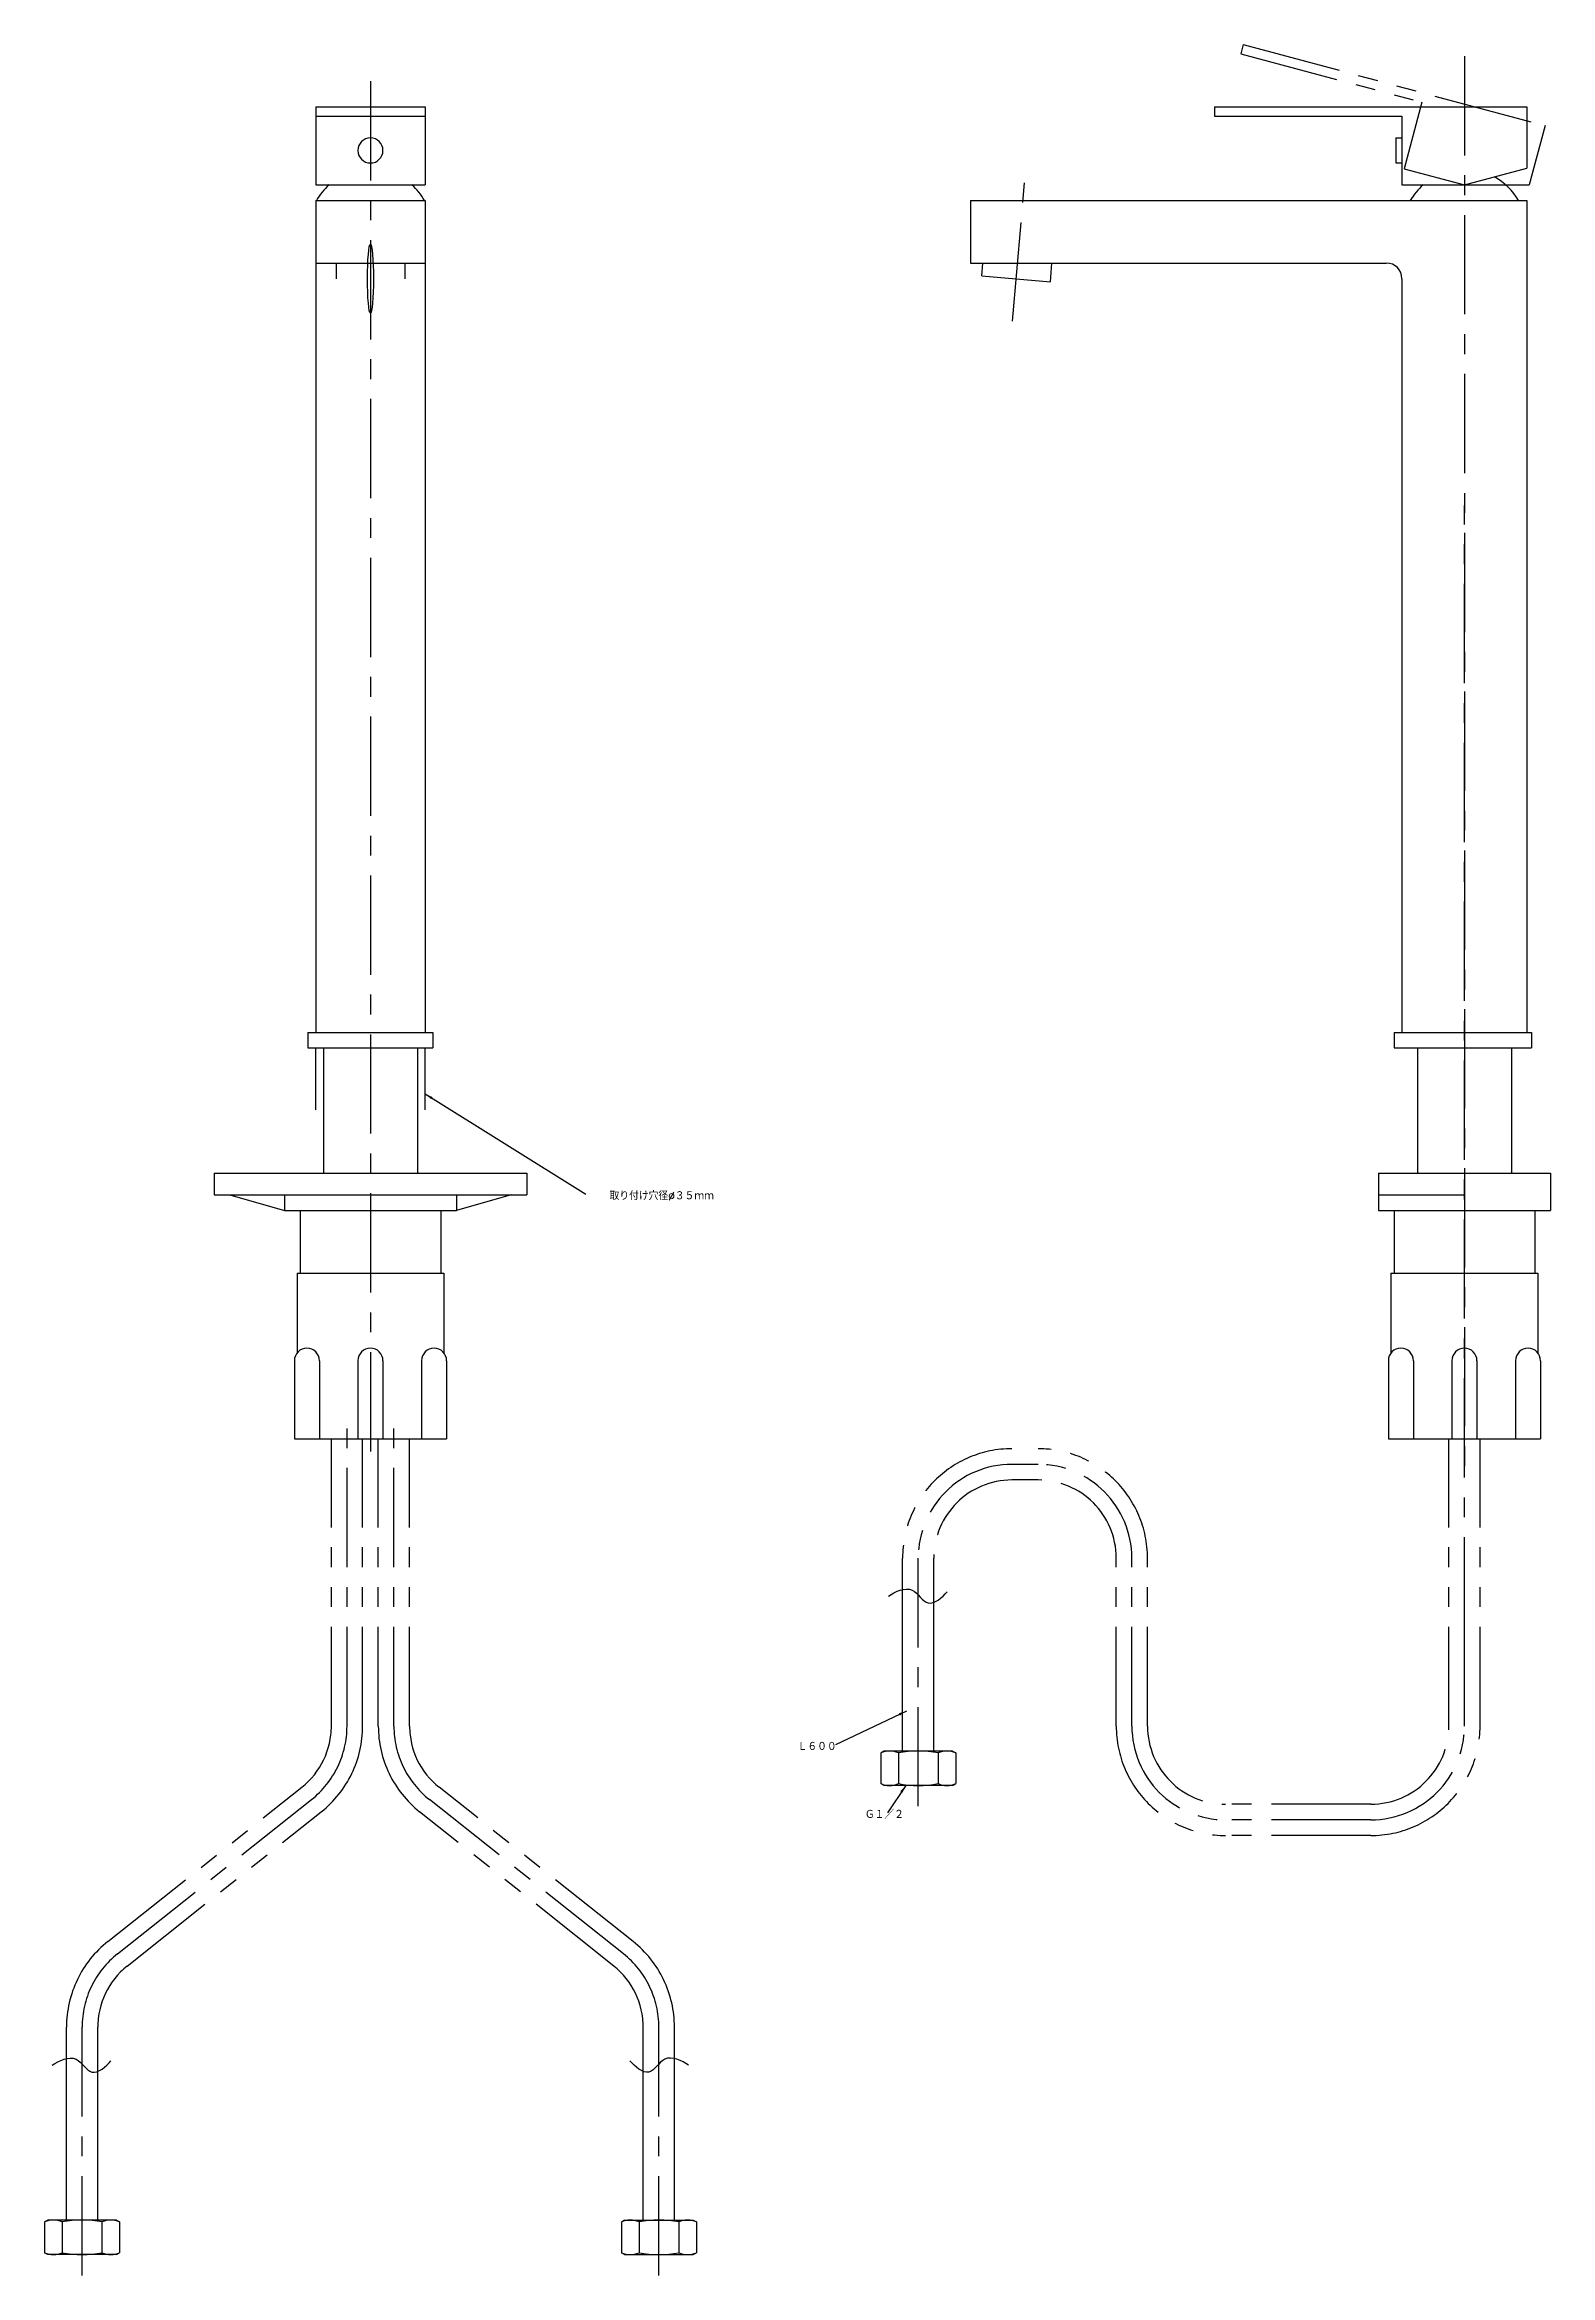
# Model space of a CAD drawing. Header units: millimetres. Extents: x -454 to 28, y -393 to 655.
# Drawn here: x -454 to 28, y -393 to 321 of the extents above; entities that cross this region are included whole.
import ezdxf

# ---------------------------------------------------------------- set-up
doc = ezdxf.new("R2010")
doc.units = ezdxf.units.MM
doc.linetypes.add('CENTER', pattern=[50.8, 31.75, -6.35, 6.35, -6.35])
doc.linetypes.add('PHANTOM', pattern=[63.5, 31.75, -6.35, 6.35, -6.35, 6.35, -6.35])
doc.styles.get("Standard").update_dxf_attribs({"font": 'txt.shx', "bigfont": 'bigfont.shx'})
doc.dimstyles.new('ISO-25', dxfattribs={"dimtxt": 2.5, "dimasz": 2.5, "dimexe": 1.25, "dimexo": 0.625, "dimtad": 1, "dimtxsty": 'Standard', "dimcen": 2.5, "dimadec": 0, "dimazin": 0, "dimtfac": 1, "dimtmove": 0, "dimatfit": 3, "dimfxl": 0, "dimarcsym": 0})

msp = doc.modelspace()

# ---------------------------------------------------------------- linework, layer by layer
at = {"color": 7, "linetype": 'PHANTOM'}
for p, q in [((-70.80359, 320.853669), (-71.580047, 317.955892)), ((-71.580047, 317.955892), (-13.624498, 302.426749)), ((-70.80359, 320.853669), (25.788993, 294.971765)), ((-13.624498, 302.426749), (-19.318517, 281.176381)), ((25.788993, 294.971765), (20.705524, 276)), ((-19.318517, 281.176381), (0, 276)), ((0, 276), (20.705524, 276)), ((-367.5, -19.738728), (-367.5, 0)), ((-332.5, -19.738728), (-332.5, 0)), ((-362.5, -216.831007), (-362.5, -125)), ((-352.5, -216.831007), (-352.5, -125)), ((-347.5, -216.831007), (-347.5, -125)), ((-337.5, -216.831007), (-337.5, -125)), ((-5, -216.831007), (-5, -125)), ((5, -216.831007), (5, -125)), ((-136.406857, -138.146094), (-144.762152, -138.146094)), ((-179.762152, -173.16653), (-179.762152, -163.146094)), ((-169.762152, -177.278557), (-169.762152, -163.146094)), ((-111.406857, -216.831007), (-111.406857, -163.146094)), ((-101.406857, -216.831007), (-101.406857, -163.146094)), ((-434.037098, -285.744421), (-371.946467, -236.40363)), ((-265.962902, -285.744421), (-328.053533, -236.40363)), ((-30, -241.831007), (-76.406857, -241.831007)), ((-427.815685, -293.57347), (-365.725053, -244.23268)), ((-272.184315, -293.57347), (-334.274947, -244.23268)), ((-30, -251.831007), (-76.406857, -251.831007)), ((-447.262152, -323.16653), (-447.262152, -313.146094)), ((-437.262152, -327.278557), (-437.262152, -313.146094)), ((-262.737848, -327.278557), (-262.737848, -313.146094)), ((-252.737848, -323.16653), (-252.737848, -313.146094))]:
    msp.add_line(p, q, dxfattribs=at)
at = {"color": 7, "linetype": 'CENTER'}
for p, q in [((0, 317.160062), (0, -134.139104)), ((-350, 309.152471), (-350, -130.814844)), ((-144.628948, 232.38104), (-140.451642, 280.127867)), ((0, -188.157929), (0, 173.507415)), ((-357.5, -216.831007), (-357.5, -121.706791)), ((-342.5, -216.831007), (-342.5, -121.706791)), ((-136.406857, -133.146094), (-144.762152, -133.146094)), ((-174.762152, -242.501718), (-174.762152, -163.146094)), ((-106.406857, -216.831007), (-106.406857, -163.146094)), ((0, -216.831007), (0, -163.146094)), ((-430.926392, -289.658945), (-368.83576, -240.318155)), ((-269.073608, -289.658945), (-331.16424, -240.318155)), ((-30, -246.831007), (-76.406857, -246.831007)), ((-442.262152, -392.501718), (-442.262152, -313.146094)), ((-257.737848, -392.501718), (-257.737848, -313.146094))]:
    msp.add_line(p, q, dxfattribs=at)
at = {"color": 7, "linetype": 'Continuous'}
for p, q in [((-367.5, 301), (-332.5, 301)), ((-367.5, 301), (-367.5, 276)), ((-332.5, 301), (-332.5, 276)), ((-80, 301), (20, 301)), ((-80, 301), (-80, 298)), ((20, 301), (20, 281.358984)), ((-367.5, 298), (-332.5, 298)), ((-80, 298), (-20, 298)), ((-20, 298), (-20, 276)), ((-22, 291), (-22, 283)), ((-22, 291), (-20, 291)), ((-22, 283), (-20, 283)), ((0, 276), (20, 281.358984)), ((-367.5, 276), (-332.5, 276)), ((-20, 276), (0, 276)), ((-367.5, 271), (-367.5, 5)), ((-367.5, 271), (-332.5, 271)), ((-332.5, 271), (-332.5, 5)), ((-158, 271), (20, 271)), ((-158, 271), (-158, 251)), ((20, 271), (20, 5)), ((-367.5, 251), (-332.5, 251)), ((-361, 251), (-361, 246)), ((-339, 251), (-339, 246)), ((-158, 251), (-25, 251)), ((-154.395585, 246.958713), (-154.042018, 251)), ((-132.479302, 245.041287), (-131.957982, 251)), ((-154.395585, 246.958713), (-132.479302, 245.041287)), ((-20, 246), (-20, 5)), ((-370, 5), (-330, 5)), ((-370, 5), (-370, 0)), ((-370, 0), (-330, 0)), ((-365, 0), (-365, -40)), ((-335, 0), (-335, -40)), ((-330, 5), (-330, 0)), ((-22.5, 5), (21.5, 5)), ((-22.5, 5), (-22.5, 0)), ((-22.5, 0), (21.5, 0)), ((-15, 0), (-15, -40)), ((15, 0), (15, -40)), ((21.5, 5), (21.5, 0)), ((-400, -40), (-300, -40)), ((-400, -40), (-400, -47)), ((-300, -40), (-300, -47)), ((-27.5, -40), (27.5, -40)), ((-27.5, -40), (-27.5, -52)), ((27.5, -40), (27.5, -52)), ((-400, -47), (-300, -47)), ((-395, -47), (-377.5, -52)), ((-377.5, -47), (-377.5, -52)), ((-322.5, -47), (-322.5, -52)), ((-305, -47), (-322.5, -52)), ((-27.5, -47), (0, -47)), ((-377.5, -52), (-322.5, -52)), ((-372.5, -52), (-372.5, -72)), ((-327.5, -52), (-327.5, -72)), ((-27.5, -52), (27.5, -52)), ((-22.5, -52), (-22.5, -72)), ((22.5, -52), (22.5, -72)), ((-373.5, -72), (-373.5, -97.532702)), ((-373.5, -72), (-326.5, -72)), ((-326.5, -72), (-326.5, -97.532702)), ((-23.5, -72), (23.5, -72)), ((-23.5, -72), (-23.5, -97.532702)), ((23.5, -72), (23.5, -97.532702)), ((-374.351597, -100), (-374.351597, -125)), ((-366.351597, -100), (-366.351597, -125)), ((-354, -100), (-354, -125)), ((-346, -100), (-346, -125)), ((-333.648403, -100), (-333.648403, -125)), ((-325.648403, -100), (-325.648403, -125)), ((-24.351597, -100), (-24.351597, -125)), ((-16.351597, -100), (-16.351597, -125)), ((-4, -100), (-4, -125)), ((4, -100), (4, -125)), ((16.351597, -100), (16.351597, -125)), ((24.351597, -100), (24.351597, -125)), ((-374.351597, -125), (-325.648403, -125)), ((-24.351597, -125), (24.351597, -125)), ((-179.762152, -224.831007), (-179.762152, -173.16653)), ((-169.762152, -224.831007), (-169.762152, -177.278557)), ((-185.762152, -224.831007), (-186.762152, -225.408357)), ((-186.762152, -225.408357), (-186.762152, -235.253656)), ((-163.762152, -224.831007), (-185.762152, -224.831007)), ((-181.113005, -225.408357), (-181.113005, -235.253656)), ((-168.411299, -225.408357), (-168.411299, -235.253656)), ((-163.762152, -224.831007), (-162.762152, -225.408357)), ((-162.762152, -225.408357), (-162.762152, -235.253656)), ((-185.762152, -235.831007), (-186.762152, -235.253656)), ((-163.762152, -235.831007), (-162.762152, -235.253656)), ((-163.762152, -235.831007), (-185.762152, -235.831007)), ((-447.262152, -374.831007), (-447.262152, -323.16653)), ((-437.262152, -374.831007), (-437.262152, -327.278557)), ((-262.737848, -374.831007), (-262.737848, -327.278557)), ((-252.737848, -374.831007), (-252.737848, -323.16653)), ((-453.262152, -374.831007), (-454.262152, -375.408357)), ((-454.262152, -375.408357), (-454.262152, -385.253656)), ((-431.262152, -374.831007), (-453.262152, -374.831007)), ((-448.613005, -375.408357), (-448.613005, -385.253656)), ((-435.911299, -375.408357), (-435.911299, -385.253656)), ((-431.262152, -374.831007), (-430.262152, -375.408357)), ((-430.262152, -375.408357), (-430.262152, -385.253656)), ((-268.737848, -374.831007), (-269.737848, -375.408357)), ((-269.737848, -375.408357), (-269.737848, -385.253656)), ((-268.737848, -374.831007), (-246.737848, -374.831007)), ((-264.088701, -375.408357), (-264.088701, -385.253656)), ((-251.386995, -375.408357), (-251.386995, -385.253656)), ((-246.737848, -374.831007), (-245.737848, -375.408357)), ((-245.737848, -375.408357), (-245.737848, -385.253656)), ((-453.262152, -385.831007), (-454.262152, -385.253656)), ((-431.262152, -385.831007), (-453.262152, -385.831007)), ((-431.262152, -385.831007), (-430.262152, -385.253656)), ((-268.737848, -385.831007), (-269.737848, -385.253656)), ((-268.737848, -385.831007), (-246.737848, -385.831007)), ((-246.737848, -385.831007), (-245.737848, -385.253656))]:
    msp.add_line(p, q, dxfattribs=at)
for centre, radius, start, end in [((-350, 287), 4, 0, 359.99999), ((0, 261), 20, 29.999999, 61.422644), ((-350, 261), 20, 131.409618, 149.999996), ((-350, 261), 20, 29.999999, 48.590377), ((0, 261), 20, 131.409618, 149.999996), ((-25, 246), 5, 0, 89.999997), ((-370.351597, -100), 4, 0, 179.999995), ((-350, -100), 4, 0, 179.999995), ((-329.648403, -100), 4, 0, 179.999995), ((-20.351597, -100), 4, 0, 179.999995), ((0, -100), 4, 0, 179.999995), ((20.351597, -100), 4, 0, 179.999995), ((-183.937578, -232.029019), 7.198012, 66.895446, 113.104549), ((-174.762152, -260.049373), 35.218366, 79.61114, 100.388855), ((-165.586725, -232.029019), 7.198012, 66.895446, 113.104549), ((-183.937578, -228.632994), 7.198012, -113.104549, -66.895446), ((-174.762152, -200.61264), 35.218366, -100.388855, -79.61114), ((-165.586725, -228.632994), 7.198012, -113.104549, -66.895446), ((-451.437578, -382.029019), 7.198012, 66.895446, 113.104549), ((-442.262152, -410.049373), 35.218366, 79.61114, 100.388855), ((-433.086725, -382.029019), 7.198012, 66.895446, 113.104549), ((-266.913275, -382.029019), 7.198012, 66.895446, 113.104549), ((-257.737848, -410.049373), 35.218366, 79.61114, 100.388855), ((-248.562422, -382.029019), 7.198012, 66.895446, 113.104549), ((-451.437578, -378.632994), 7.198012, -113.104549, -66.895446), ((-442.262152, -350.61264), 35.218366, -100.388855, -79.61114), ((-433.086725, -378.632994), 7.198012, -113.104549, -66.895446), ((-266.913275, -378.632994), 7.198012, -113.104549, -66.895446), ((-257.737848, -350.61264), 35.218366, -100.388855, -79.61114), ((-248.562422, -378.632994), 7.198012, -113.104549, -66.895446)]:
    msp.add_arc(centre, radius, start, end, dxfattribs=at)
at = {"color": 7, "linetype": 'PHANTOM'}
for centre, radius, start, end in [((-144.762152, -163.146094), 35, 89.999997, 179.999995), ((-136.406857, -163.146094), 35, 0, 89.999997), ((-144.762152, -163.146094), 25, 89.999997, 179.999995), ((-136.406857, -163.146094), 25, 0, 89.999997), ((-387.5, -216.831007), 25, -51.527327, 0), ((-387.5, -216.831007), 35, -51.527326, 0), ((-312.5, -216.831007), 35, -179.999995, -128.472669), ((-312.5, -216.831007), 25, -179.999995, -128.472668), ((-76.406857, -216.831007), 35, -179.999995, -89.999997), ((-76.406857, -216.831007), 25, -179.999995, -89.999997), ((-30, -216.831007), 25, -89.999997, 0), ((-30, -216.831007), 35, -89.999997, 0), ((-412.262152, -313.146094), 35, 128.472672, 179.999995), ((-287.737848, -313.146094), 35, 0, 51.527323), ((-412.262152, -313.146094), 25, 128.472672, 179.999995), ((-287.737848, -313.146094), 25, 0, 51.527323)]:
    msp.add_arc(centre, radius, start, end, dxfattribs=at)
at = {"color": 7, "linetype": 'CENTER'}
for centre, start, end in [((-144.762152, -163.146094), 89.999997, 179.999995), ((-136.406857, -163.146094), 0, 89.999997), ((-387.5, -216.831007), -51.527323, 0), ((-312.5, -216.831007), -179.999995, -128.472672), ((-76.406857, -216.831007), -179.999995, -89.999997), ((-30, -216.831007), -89.999997, 0), ((-412.262152, -313.146094), 128.472672, 179.999995), ((-287.737848, -313.146094), 0, 51.527323)]:
    msp.add_arc(centre, 30, start, end, dxfattribs=at)
at = {"color": 7, "linetype": 'Continuous'}
msp.add_ellipse((-350, 246), major_axis=(0, -11), ratio=0.087156, start_param=0, end_param=6.283185, dxfattribs=at)
for points, start_tangent, end_tangent in [([(-184.292401, -175.280366), (-176.682383, -173.383907), (-171.598627, -177.479154), (-165.526363, -173.878161)], (0.832209, 0.554462), (0.633896, 0.773418)), ([(-451.792401, -325.280366), (-444.182383, -323.383907), (-439.098627, -327.479154), (-433.026363, -323.878161)], (0.832209, 0.554462), (0.633896, 0.773418)), ([(-248.207599, -325.280366), (-255.817617, -323.383907), (-260.901373, -327.479154), (-266.973637, -323.878161)], (-0.832209, 0.554462), (-0.633896, 0.773418))]:
    msp.add_spline(points, degree=3, dxfattribs=dict(at, start_tangent=start_tangent, end_tangent=end_tangent))

# ---------------------------------------------------------------- texts
at = {"color": 7, "char_height": 2.5, "attachment_point": 1}
for s, insert in [('取り付け穴径%%C３５ｍｍ', (-273.512044, -46.124474)), ('Ｌ６００', (-213.349335, -222.215266)), ('Ｇ１／２', (-191.834324, -243.943153))]:
    msp.add_mtext(s, dxfattribs=dict(at, insert=insert))

# ---------------------------------------------------------------- leaders
at = {"color": 7}
for points in [[(-332.5, -14.716292), (-281.147023, -46.724474)], [(-178.512152, -212.029624), (-201.248372, -222.815266)], [(-178.742597, -235.831007), (-184.544612, -244.543153)]]:
    msp.add_leader(points, dimstyle='ISO-25', dxfattribs=at)

doc.saveas('drawing.dxf')
